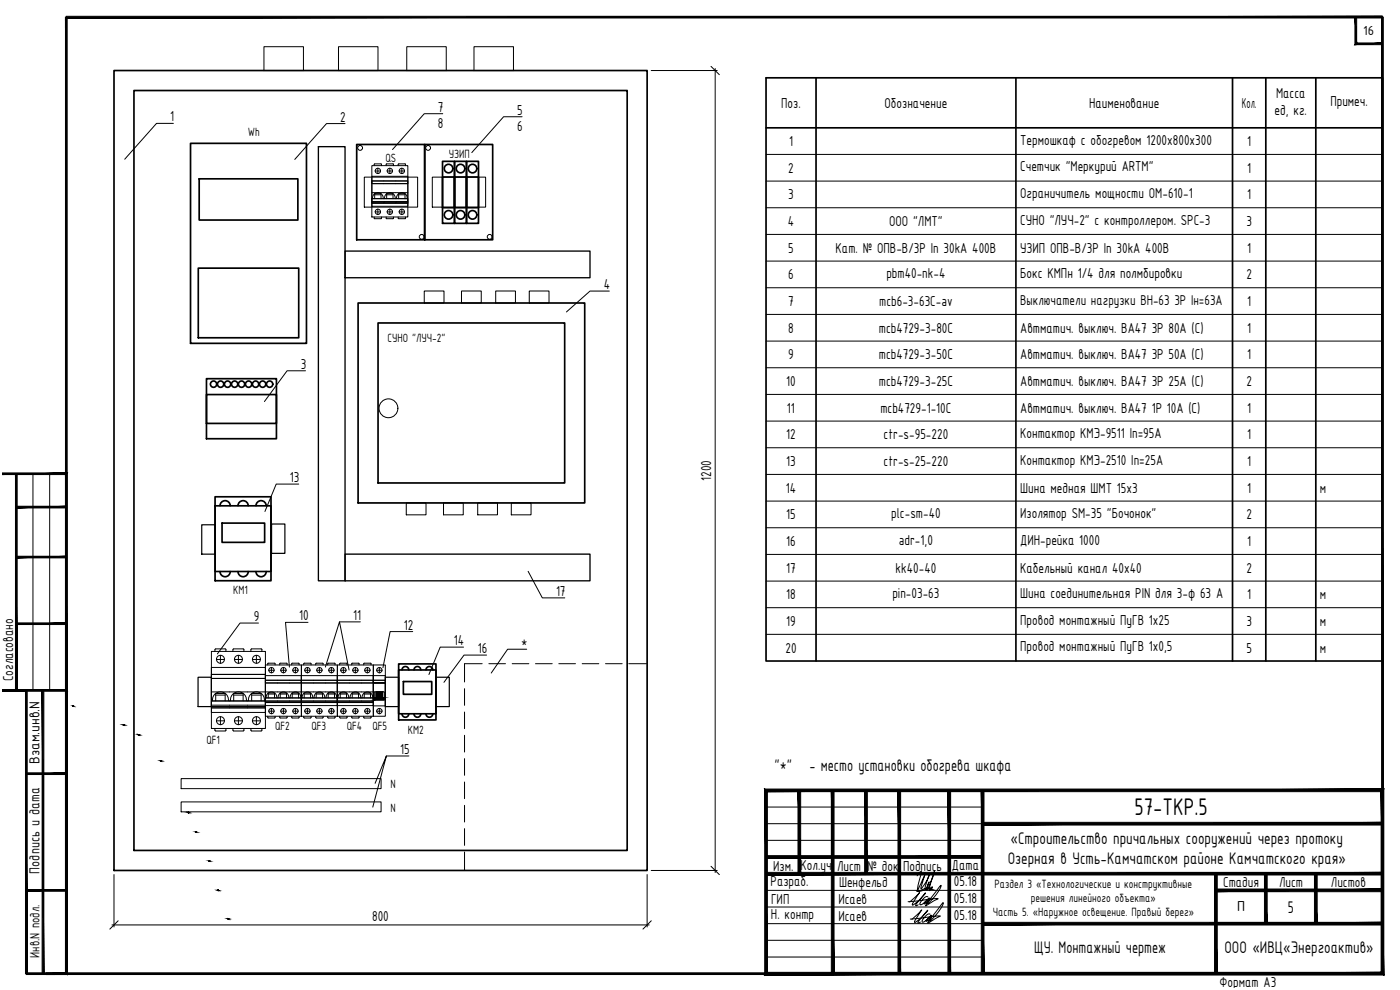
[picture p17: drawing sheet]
<svg xmlns="http://www.w3.org/2000/svg" width="420mm" height="297mm" viewBox="0 0 420 297" stroke-linecap="round" stroke-linejoin="round" font-family="sans-serif">
<defs><g id="words">
<text font-size="7.8" x="340.5" y="244.7">57-ТКР.5</text>
<g font-size="5.4">
<text x="232.4" y="231.2">&quot;*&quot;</text>
<text x="242.9" y="231.2">- место установки обогрева шкафа</text>
<text x="303.3" y="253.3">«Строительство причальных сооружений через протоку</text>
<text x="302.4" y="259.2">Озерная в Усть-Камчатском районе Камчатского края»</text>
<text x="386.5" y="273.9">5</text>
<text x="310.3" y="285.9">ЩУ. Монтажный чертеж</text>
<text x="367.5" y="285.9">ООО «ИВЦ«Энергоактив»</text>
</g>
<g font-size="4.7">
<text x="383" y="29.5">Масса</text>
<text x="131.4" y="33.5">7</text>
<text x="155.2" y="34.4">5</text>
<text x="234.4" y="32.3">Поз.</text>
<text x="265.5" y="32.3">Обозначение</text>
<text x="326.8" y="32.3">Наименование</text>
<text x="372.6" y="32.3">Кол.</text>
<text x="382.5" y="34.5">ед, кг.</text>
<text x="399.3" y="31.9">Примеч.</text>
<text x="51.1" y="36.4">1</text>
<text x="102.1" y="36.5">2</text>
<text x="131.4" y="38.5">8</text>
<text x="155.2" y="39.4">6</text>
<text x="236.8" y="43.8">1</text>
<text x="306.2" y="43.4">Термошкаф с обогревом 1200х800х300</text>
<text x="374.3" y="43.8">1</text>
<text x="236.5" y="51.8">2</text>
<text x="306.2" y="51.4">Счетчик &quot;Меркурий ARTM&quot;</text>
<text x="374.3" y="51.8">1</text>
<text x="236.5" y="59.8">3</text>
<text x="306.2" y="59.4">Ограничитель мощности ОМ-610-1</text>
<text x="374.3" y="59.8">1</text>
<text x="236.4" y="67.8">4</text>
<text x="266.9" y="67.8">ООО &quot;ЛМТ&quot;</text>
<text x="306.2" y="67.4">СУНО &quot;ЛУЧ-2&quot; с контроллером. SPC-3</text>
<text x="374" y="67.8">3</text>
<text x="236.5" y="75.8">5</text>
<text x="250.8" y="75.8">Кат. № ОПВ-В/3Р In 30kA 400B</text>
<text x="306.2" y="75.8">УЗИП ОПВ-В/3Р In 30kA 400B</text>
<text x="374.3" y="75.8">1</text>
<text x="236.5" y="83.8">6</text>
<text x="266" y="83.4">pbm40-nk-4</text>
<text x="306.2" y="83.4">Бокс КМПн 1/4 для полмбировки</text>
<text x="374" y="83.8">2</text>
<text x="181.2" y="86.7">4</text>
<text x="236.5" y="91.8">7</text>
<text x="263.8" y="91.8">mcb6-3-63C-av</text>
<text x="374.3" y="91.8">1</text>
<text x="236.5" y="99.8">8</text>
<text x="263.7" y="99.8">mcb4729-3-80C</text>
<text x="306.2" y="99.8">Автматич. выключ. ВА47 3P 80A (C)</text>
<text x="374.3" y="99.8">1</text>
<text x="236.5" y="107.8">9</text>
<text x="263.7" y="107.8">mcb4729-3-50C</text>
<text x="306.2" y="107.8">Автматич. выключ. ВА47 3P 50A (C)</text>
<text x="374.3" y="107.8">1</text>
<text x="90.3" y="110.6">3</text>
<text x="236" y="115.8">10</text>
<text x="263.7" y="115.8">mcb4729-3-25C</text>
<text x="306.2" y="115.8">Автматич. выключ. ВА47 3P 25A (C)</text>
<text x="374" y="115.8">2</text>
<text x="236.2" y="123.8">11</text>
<text x="264.2" y="123.8">mcb4729-1-10C</text>
<text x="306.2" y="123.8">Автматич. выключ. ВА47 1P 10A (C)</text>
<text x="374.3" y="123.8">1</text>
<text x="236" y="131.8">12</text>
<text x="265.2" y="131.8">ctr-s-95-220</text>
<text x="306.2" y="131.4">Контактор КМЭ-9511 In=95А</text>
<text x="374.3" y="131.8">1</text>
<text x="236" y="139.8">13</text>
<text x="265.2" y="139.8">ctr-s-25-220</text>
<text x="306.2" y="139.4">Контактор КМЭ-2510 In=25А</text>
<text x="374.3" y="139.8">1</text>
<text x="87" y="144.6">13</text>
<text x="213.4" y="144.3" transform="rotate(-90 213.4 144.3)">1200</text>
<text x="235.8" y="147.8">14</text>
<text x="306.2" y="147.8">Шина медная ШМТ 15х3</text>
<text x="374.3" y="147.8">1</text>
<text x="396.1" y="147.8">м</text>
<text x="236" y="155.9">15</text>
<text x="267.4" y="155.4">plc-sm-40</text>
<text x="306.2" y="155.4">Изолятор SM-35 &quot;Бочонок&quot;</text>
<text x="374" y="155.9">2</text>
<text x="236" y="163.8">16</text>
<text x="269.8" y="163.5">adr-1,0</text>
<text x="306.2" y="163.4">ДИН-рейка 1000</text>
<text x="374.3" y="163.8">1</text>
<text x="236" y="171.8">17</text>
<text x="268.8" y="171.8">kk40-40</text>
<text x="306.2" y="171.8">Кабельный канал 40x40</text>
<text x="374" y="171.8">2</text>
<text x="166.9" y="178.8">17</text>
<text x="236" y="179.8">18</text>
<text x="267.8" y="179.4">pin-03-63</text>
<text x="306.2" y="179.4">Шина соединительная PIN для 3-ф 63 А</text>
<text x="374.3" y="179.8">1</text>
<text x="396.1" y="179.8">м</text>
<text x="106" y="186">11</text>
<text x="76.1" y="186.4">9</text>
<text x="89.8" y="186.1">10</text>
<text x="121.2" y="188.9">12</text>
<text x="236" y="187.8">19</text>
<text x="306.2" y="187.4">Провод монтажный ПуГВ 1х25</text>
<text x="374" y="187.8">3</text>
<text x="396.1" y="187.8">м</text>
<text x="136.2" y="193.6">14</text>
<text x="143.4" y="196">16</text>
<text x="156.4" y="194.2">*</text>
<text x="235.7" y="195.8">20</text>
<text x="306.2" y="195.4">Провод монтажный ПуГВ 1х0,5</text>
<text x="374" y="195.8">5</text>
<text x="396.1" y="195.8">м</text>
<text x="3.9" y="204.4" transform="rotate(-90 3.9 204.4)">Согласовано</text>
<text x="120.1" y="226.2">15</text>
<text x="11.9" y="229.3" transform="rotate(-90 11.9 229.3)">Взам.инв.N</text>
<text x="11.9" y="262.1" transform="rotate(-90 11.9 262.1)">Подпись и дата</text>
<text x="232" y="261.2">Изм.</text>
<text x="240.3" y="261.2">Кол.уч</text>
<text x="251.2" y="261.2">Лист</text>
<text x="260.4" y="261.2">№ док Подпись</text>
<text x="285.7" y="261">Дата</text>
<text x="231.3" y="266">Разраб.</text>
<text x="251.8" y="266.1">Шенфельд</text>
<text x="286.3" y="266">05.18</text>
<text x="367.1" y="266.2">Стадия</text>
<text x="383.9" y="266.2">Лист</text>
<text x="399.4" y="266.2">Листов</text>
<text x="231.4" y="275.8">Н. контр</text>
<text x="231.4" y="271.2">ГИП</text>
<text x="251.6" y="271.2">Исаев</text>
<text x="286.3" y="271">05.18</text>
<text x="286.3" y="276">05.18</text>
<text x="371.3" y="273.5">П</text>
<text x="111.7" y="276.3">800</text>
<text x="251.6" y="276.2">Исаев</text>
<text x="366" y="296.1">Формат А3</text>
</g>
<text font-size="4.6" x="306.2" y="91.4">Выключатели нагрузки ВН-63 3P Iн=63А</text>
<text font-size="4.3" x="11.9" y="287.4" transform="rotate(-90 11.9 287.4)">Инв.N подл.</text>
<text font-size="4.2" x="409.1" y="10.6">16</text>
<g font-size="3.9">
<text x="74.4" y="40.9">Wh</text>
<text x="134.7" y="47.5">УЗИП</text>
<text x="115.7" y="48.5">QS</text>
<text x="116.3" y="102.6">СУНО &quot;ЛУЧ-2&quot;</text>
<text x="70" y="178.2">KM1</text>
<text x="82.6" y="219.1">QF2</text>
<text x="93.4" y="219.1">QF3</text>
<text x="104.1" y="219.1">QF4</text>
<text x="111.8" y="218.9">QF5</text>
<text x="122.4" y="220.2">KM2</text>
<text x="62" y="223.1">QF1</text>
<text x="117.2" y="236.5">N</text>
<text x="117.2" y="243.5">N</text>
<text x="298.5" y="266.4">Раздел 3 «Технологические и конструктивные</text>
<text x="297.9" y="274.7">Часть 5. «Наружное освещение. Правый берег»</text>
<text x="309.4" y="270.6">решения линейного объекта»</text>
</g>
<g font-size=".5">
<text x="22" y="212.1" transform="rotate(22 22 212.1)">-2.00</text>
<text x="37.2" y="217.7" transform="rotate(22 37.2 217.7)">-2.60</text>
<text x="41.7" y="220.6" transform="rotate(22 41.7 220.6)">-3.10</text>
<text x="48.3" y="228.5" transform="rotate(22 48.3 228.5)">-3.30</text>
<text x="56.6" y="244" transform="rotate(22 56.6 244)">-3.50</text>
<text x="59" y="249.8" transform="rotate(22 59 249.8)">-3.90</text>
<text x="62.9" y="258.6" transform="rotate(22 62.9 258.6)">-3.60</text>
<text x="65.5" y="267.3" transform="rotate(22 65.5 267.3)">-3.70</text>
<text x="68.5" y="275.8" transform="rotate(22 68.5 275.8)">-3.20</text>
</g>
</g></defs>
<g fill="none" stroke="#000" stroke-width=".3">
<circle cx="22" cy="211.9" r=".05"/>
<circle cx="37.1" cy="217.5" r=".05"/>
<circle cx="41.7" cy="220.4" r=".05"/>
<circle cx="48.3" cy="228.3" r=".05"/>
<circle cx="56.6" cy="243.8" r=".05"/>
<circle cx="58.9" cy="249.6" r=".05"/>
<circle cx="62.9" cy="258.4" r=".05"/>
<circle cx="65.5" cy="267.1" r=".05"/>
<circle cx="68.5" cy="275.6" r=".05"/>
</g>
<g fill="none" stroke="#000" stroke-width=".51">
<path d="M34.2 21.2h160v240h-160zM40.2 27.2h148v228h-148zM57.2 43h34.8v60h-34.8zM59.8 53.7h29.6v12.3h-29.6zM107 43.3h20.5v28.6h-20.5zM127.5 43.3h20.4v28.6h-20.4zM132.8 48.4h3.6v18.6h-3.6zM132.8 53.1h3.6v9.2h-3.6zM136.4 48.4h3.6v18.6h-3.6zM136.4 53.1h3.6v9.2h-3.6zM140 48.4h3.6v18.6h-3.6zM140 53.1h3.6v9.2h-3.6z"/>
<path d="M59.5 80.5h30.1v20.8h-30.1zM107.5 90.9h68v60h-68zM113.5 96.9h56v48h-56zM62 113.6h21v18h-21zM62 118.4h21v8.6h-21zM64.5 149.1h16.8v25.1h-16.8zM64.5 151.8h16.8v19.7h-16.8zM66 151.7a1.53 1.53 0 0 1 1.6-1.5 1.53 1.53 0 0 1 1.5 1.5M66.6 157h12.8v5.7h-12.8zM71.4 151.7a1.53 1.53 0 0 1 1.6-1.5 1.53 1.53 0 0 1 1.5 1.5M76.8 151.7a1.53 1.53 0 0 1 1.6-1.5 1.53 1.53 0 0 1 1.5 1.5M66 171.5a1.53 1.53 0 0 0 1.6 1.5 1.53 1.53 0 0 0 1.5-1.5"/>
<path d="M71.4 171.5a1.53 1.53 0 0 0 1.6 1.5 1.53 1.53 0 0 0 1.5-1.5M76.8 171.5a1.53 1.53 0 0 0 1.6 1.5 1.53 1.53 0 0 0 1.5-1.5M119.6 199.2h11.2v16.8h-11.2zM119.6 201h11.2v13.2h-11.2zM120.6 214.2a1.03 1.03 0 0 0 1.1 1 1.03 1.03 0 0 0 1-1M120.6 201a1.03 1.03 0 0 1 1.1-1 1.03 1.03 0 0 1 1 1M121.1 204.5h8.5v3.8h-8.5zM124.2 201a1.03 1.03 0 0 1 1.1-1 1.03 1.03 0 0 1 1 1M124.2 214.2a1.03 1.03 0 0 0 1.1 1 1.03 1.03 0 0 0 1-1M127.8 214.2a1.03 1.03 0 0 0 1.1 1 1.03 1.03 0 0 0 1-1M127.8 201a1.03 1.03 0 0 1 1.1-1 1.03 1.03 0 0 1 1 1"/>
<circle cx="134.6" cy="50.6" r="1.28"/>
<circle cx="138.2" cy="50.6" r="1.28"/>
<circle cx="141.8" cy="50.6" r="1.28"/>
<circle cx="134.6" cy="64.5" r="1.28"/>
<circle cx="138.2" cy="64.5" r="1.28"/>
<circle cx="141.8" cy="64.5" r="1.28"/>
<circle cx="64.1" cy="115.3" r=".94"/>
<circle cx="66.2" cy="115.3" r=".94"/>
<circle cx="68.3" cy="115.3" r=".94"/>
<circle cx="70.4" cy="115.3" r=".94"/>
<circle cx="72.5" cy="115.3" r=".94"/>
<circle cx="74.6" cy="115.3" r=".94"/>
<circle cx="76.7" cy="115.3" r=".94"/>
<circle cx="78.8" cy="115.3" r=".94"/>
<circle cx="80.9" cy="115.3" r=".94"/>
</g>
<!-- layer: Device -->
<g fill="none" stroke="#000" stroke-width=".3">
<path d="M111.6 52.9h10.8v9h-10.8zM111.6 54.3h10.8v.8h-10.8zM111.6 49.7h10.8v15.4h-10.8zM111.6 54.3h10.8M111.6 55.1h10.8M112.6 51.3h1.6M113.4 50.5v1.6M116.2 51.3h1.6M117 50.5v1.6M119.8 51.3h1.6M120.6 50.5v1.6M112.6 63.6h1.6"/>
<path d="M112.6 63.6a.79 .79 0 0 0 .8 .7 .79 .79 0 0 0 .8-.7M112.6 63.6a.79 .79 0 0 1 .8-.8 .79 .79 0 0 1 .8 .8M113.4 62.8v1.5M116.2 63.6h1.6M116.2 63.6a.79 .79 0 0 0 .8 .7 .79 .79 0 0 0 .8-.7M116.2 63.6a.79 .79 0 0 1 .8-.8 .79 .79 0 0 1 .8 .8M117 62.8v1.5M119.8 63.6h1.6M119.8 63.6a.79 .79 0 0 0 .8 .7 .79 .79 0 0 0 .8-.7M119.8 63.6a.79 .79 0 0 1 .8-.8 .79 .79 0 0 1 .8 .8M120.6 62.8v1.5M63.4 195.5h16.3v23.1h-16.3z"/>
<path d="M64.9 197.9h2.5M66.2 196.6v2.4M70.3 197.9h2.5M71.6 196.6v2.4M75.7 197.9h2.5M76.9 196.6v2.4M79.7 199.5h10.8v15.4h-10.8zM90.5 199.5h10.7v15.4h-10.7zM101.2 199.5h10.8v15.4h-10.8zM112 199.5h3.6v15.4h-3.6zM63.4 200.3h16.3v13.5h-16.3zM63.4 202.4h16.3v1.2h-16.3z"/>
<path d="M63.4 202.4h16.3M63.4 203.6h16.3M64.9 216.3h2.5M66.2 215.1v2.3M70.3 216.3h2.5M71.6 215.1v2.3M75.7 216.3h2.5M76.9 215.1v2.3M79.7 202.7h10.8v9h-10.8zM79.7 204.1h10.8v.8h-10.8zM79.7 204.9h35.9h-3.6v-.8h3.6v.8M79.7 204.1h35.9"/>
<path d="M80.7 201.1h1.5M80.7 213.4h1.5M80.7 201.1a.79 .79 0 0 0 .8 .8 .79 .79 0 0 0 .8-.8M80.7 213.3a.79 .79 0 0 0 .8 .8 .79 .79 0 0 0 .8-.8M80.7 201.1a.79 .79 0 0 1 .8-.8 .79 .79 0 0 1 .8 .8M80.7 213.3a.79 .79 0 0 1 .8-.7 .79 .79 0 0 1 .8 .7M81.5 200.3v1.6M81.5 212.6v1.6M84.3 201.1h1.6M84.3 213.4h1.6M84.3 201.1a.79 .79 0 0 0 .8 .8 .79 .79 0 0 0 .8-.8M84.3 213.3a.79 .79 0 0 0 .8 .8 .79 .79 0 0 0 .8-.8"/>
<path d="M84.3 201.1a.79 .79 0 0 1 .8-.8 .79 .79 0 0 1 .8 .8M84.3 213.3a.79 .79 0 0 1 .8-.7 .79 .79 0 0 1 .8 .7M85.1 200.3v1.6M85.1 212.6v1.6M87.8 201.1h1.7M87.8 213.4h1.7M87.9 201.1a.79 .79 0 0 0 .8 .8 .79 .79 0 0 0 .8-.8M87.9 213.3a.79 .79 0 0 0 .8 .8 .79 .79 0 0 0 .8-.8M87.9 201.1a.79 .79 0 0 1 .8-.8 .79 .79 0 0 1 .8 .8M87.9 213.3a.79 .79 0 0 1 .8-.7 .79 .79 0 0 1 .8 .7M88.7 200.3v1.6M88.7 212.6v1.6"/>
<path d="M90.5 202.7h10.7v9h-10.7zM90.5 204.1h10.7v.8h-10.7zM91.4 201.1h1.7M91.4 213.4h1.7M91.5 201.1a.79 .79 0 0 0 .8 .8 .79 .79 0 0 0 .8-.8M91.5 213.3a.79 .79 0 0 0 .8 .8 .79 .79 0 0 0 .8-.8M91.5 201.1a.79 .79 0 0 1 .8-.8 .79 .79 0 0 1 .8 .8M91.5 213.3a.79 .79 0 0 1 .8-.7 .79 .79 0 0 1 .8 .7M92.3 200.3v1.6M92.3 212.6v1.6M95 201.1h1.7M95 213.4h1.7"/>
<path d="M95.1 201.1a.79 .79 0 0 0 .8 .8 .79 .79 0 0 0 .8-.8M95.1 213.3a.79 .79 0 0 0 .8 .8 .79 .79 0 0 0 .8-.8M95.1 201.1a.79 .79 0 0 1 .8-.8 .79 .79 0 0 1 .8 .8M95.1 213.3a.79 .79 0 0 1 .8-.7 .79 .79 0 0 1 .8 .7M95.8 200.3v1.6M95.8 212.6v1.6M98.6 201.1h1.7M98.6 213.4h1.7M98.7 201.1a.79 .79 0 0 0 .8 .8 .79 .79 0 0 0 .8-.8M98.7 213.3a.79 .79 0 0 0 .8 .8 .79 .79 0 0 0 .8-.8M98.7 201.1a.79 .79 0 0 1 .8-.8 .79 .79 0 0 1 .8 .8M98.7 213.3a.79 .79 0 0 1 .8-.7 .79 .79 0 0 1 .8 .7"/>
<path d="M99.4 200.3v1.6M99.4 212.6v1.6M101.2 202.7h10.8v9h-10.8zM101.2 204.1h10.8v.8h-10.8zM102.2 201.1h1.7M102.2 213.4h1.7M102.3 201.1a.79 .79 0 0 0 .8 .8 .79 .79 0 0 0 .8-.8M102.3 213.3a.79 .79 0 0 0 .8 .8 .79 .79 0 0 0 .8-.8M102.3 201.1a.79 .79 0 0 1 .8-.8 .79 .79 0 0 1 .8 .8M102.3 213.3a.79 .79 0 0 1 .8-.7 .79 .79 0 0 1 .8 .7M103 200.3v1.6M103 212.6v1.6"/>
<path d="M105.9 201.1a.79 .79 0 0 0 .8 .8 .79 .79 0 0 0 .7-.8M105.9 213.3a.79 .79 0 0 0 .8 .8 .79 .79 0 0 0 .7-.8M105.9 201.1h1.5M105.9 213.4h1.5M105.9 201.1a.79 .79 0 0 1 .8-.8 .79 .79 0 0 1 .7 .8M105.9 213.3a.79 .79 0 0 1 .8-.7 .79 .79 0 0 1 .7 .7M106.6 200.3v1.6M106.6 212.6v1.6M109.5 201.1a.79 .79 0 0 0 .8 .8 .79 .79 0 0 0 .7-.8M109.5 213.3a.79 .79 0 0 0 .8 .8 .79 .79 0 0 0 .7-.8M109.5 201.1h1.5M109.5 213.4h1.5"/>
<path d="M109.5 201.1a.79 .79 0 0 1 .8-.8 .79 .79 0 0 1 .7 .8M109.5 213.3a.79 .79 0 0 1 .8-.7 .79 .79 0 0 1 .7 .7M110.2 200.3v1.6M110.2 212.6v1.6M112 202.7h3.6v9.1h-3.6M112.3 207.6h3v2.4h-3zM112.3 209.4h3v.6h-3M112.8 207.6h2v1.8h-2zM113 201.1h1.6M113 213.4h1.6M113.1 213.3a.79 .79 0 0 1 .8-.7 .79 .79 0 0 1 .7 .7M113.1 201.1a.79 .79 0 0 1 .8-.8 .79 .79 0 0 1 .7 .8"/>
<path d="M113.1 201.1a.79 .79 0 0 0 .8 .8 .79 .79 0 0 0 .7-.8M113.1 213.3a.79 .79 0 0 0 .8 .8 .79 .79 0 0 0 .7-.8M113.8 200.3v1.6M113.8 212.6v1.6"/>
<circle cx="113.4" cy="51.3" r=".79"/>
<circle cx="117" cy="51.3" r=".79"/>
<circle cx="120.6" cy="51.3" r=".79"/>
<circle cx="66.2" cy="197.8" r="1.2"/>
<circle cx="71.6" cy="197.8" r="1.2"/>
<circle cx="77" cy="197.8" r="1.2"/>
<circle cx="66.2" cy="216.2" r="1.2"/>
<circle cx="71.6" cy="216.2" r="1.2"/>
<circle cx="77" cy="216.2" r="1.2"/>
</g>
<g fill="none" stroke="#000" stroke-width=".3">
<path d="M79.2 14h11.9v7.2h-11.9zM101.6 14h11.8v7.2h-11.8zM122.1 14h11.8v7.2h-11.8zM142.2 14h11.9v7.2h-11.9zM109.3 53.1h16v9h-16zM111.6 57.8h10.8M111.6 59.6h10.8v1.4h-10.8zM111.6 59.6h10.8M111.8 59.6a1.6 1.6 0 0 1 1.6-1.8 1.6 1.6 0 0 1 1.6 1.8M112.3 49.7l.2-.5h1.9l.1 .5M112.4 59.6v-1.5h1.9v1.5M112.4 58.4h1.9"/>
<path d="M115.4 59.6a1.6 1.6 0 0 1 1.6-1.8 1.6 1.6 0 0 1 1.6 1.8M115.9 49.7l.2-.5h1.9l.1 .5M116 59.6v-1.5h1.9v1.5M116 58.4h1.9M119 59.6a1.6 1.6 0 0 1 1.6-1.8 1.6 1.6 0 0 1 1.6 1.8M119.5 49.7l.2-.5h1.9l.1 .5M119.6 59.6v-1.5h1.9v1.5M119.6 58.4h1.9M129.7 53.1h16v9h-16zM111.6 60.7h10.8M111.6 61h10.8M111.6 60.5h10.8"/>
<path d="M112.3 65.1v.4M112.3 65.5l.2 .1h1.8l.2-.1M114.5 65.1v.4M115.9 65.1v.4M115.9 65.5l.2 .1h1.8l.2-.1M118.1 65.1v.4M119.5 65.1v.4M119.5 65.5l.2 .1h1.8l.2-.1M121.7 65.1v.4M127.3 87.3h6v3.6h-6zM138.5 87.3h5.9v3.6h-5.9zM148.8 87.3h5.9v3.6h-5.9z"/>
<path d="M158.8 87.3h6v3.6h-6zM121.9 150.9h6v3.6h-6zM133.1 150.9h5.9v3.6h-5.9zM143.4 150.9h5.9v3.6h-5.9zM153.4 150.9h6v3.6h-6zM64.5 195.5v-.7l.2-.1h3l.1 .8M69.9 195.5v-.7l.2-.1h3l.1 .8M78.4 194.7h-2.9l-.2 .8M78.4 194.7l.2 .1v.7M80.4 199.5l.1-.5h2l.1 .5M84 199.5l.1-.5h2l.1 .5M87.6 199.5l.1-.5h2l.1 .5"/>
<path d="M91.2 199.5l.1-.5h2l.1 .5M94.7 199.5l.2-.5h2l.1 .5M98.3 199.5l.2-.5h2v.5M101.9 199.5l.2-.5h2v.5M105.6 199.5l.1-.5h2v.5M109.2 199.5l.1-.5h2v.5M144.7 199.1h-5.3v5.5M146.7 199.1h5M153.7 199.1h5M160.7 199.1h5M167.7 199.1h5M174.7 199.1h5"/>
<path d="M181.7 199.1h5M188.7 199.1h5.3M63.4 210.3h16.3v2.1h-16.3zM63.4 212h16.3M63.4 212.4h16.3M63.4 211.6h16.3M63.4 207.6h48.6M63.8 210.3a2.4 2.4 0 0 1 2.4-2.7 2.4 2.4 0 0 1 2.3 2.7M64.5 218.6l.2 .7h2.9l.2-.1v-.6M64.7 210.3v-2.2h2.9v2.2M64.7 208.6h2.9M69.2 210.3a2.4 2.4 0 0 1 2.4-2.7 2.4 2.4 0 0 1 2.3 2.7"/>
<path d="M69.9 218.6l.2 .7h2.9l.2-.1v-.6M70.1 210.3v-2.2h2.9v2.2M70.1 208.6h2.9M74.6 210.3a2.4 2.4 0 0 1 2.4-2.7 2.4 2.4 0 0 1 2.3 2.7M75.3 218.6l.2 .7h2.9M75.5 210.3v-2.2h2.9v2.2M75.5 208.6h2.9M78.6 218.6v.6l-.2 .1M79.7 209.4h10.8v1.4h-10.8zM79.7 209.4h32.3M79.7 210.5h32.3M79.7 210.8h32.3"/>
<path d="M79.9 209.4a1.6 1.6 0 0 1 1.6-1.8 1.6 1.6 0 0 1 1.6 1.8M80.4 214.9l.1 .5h1.9l.2-.5M80.5 209.4v-1.5h1.9v1.5M80.5 208.2h1.9M83.5 209.4a1.6 1.6 0 0 1 1.6-1.8 1.6 1.6 0 0 1 1.6 1.8M84 214.9l.1 .5h1.9l.2-.5M84.1 209.4v-1.5h1.9v1.5M84.1 208.2h1.9M87.1 209.4a1.6 1.6 0 0 1 1.6-1.8 1.6 1.6 0 0 1 1.5 1.8M87.6 214.9v.5h2l.2-.5M87.7 209.4v-1.5h1.9v1.5M87.7 208.2h1.9"/>
<path d="M90.5 209.4h10.7v1.4h-10.7zM90.7 209.4a1.6 1.6 0 0 1 1.6-1.8 1.6 1.6 0 0 1 1.5 1.8M91.2 214.9l.1 .5h1.9l.2-.5M91.3 209.4v-1.5h1.9v1.5M91.3 208.2h1.9M94.3 209.4a1.6 1.6 0 0 1 1.6-1.8 1.6 1.6 0 0 1 1.5 1.8M94.7 214.9l.2 .5h1.9l.2-.5M94.9 209.4v-1.5h1.9v1.5M94.9 208.2h1.9M97.9 209.4a1.6 1.6 0 0 1 1.6-1.8 1.6 1.6 0 0 1 1.5 1.8M98.3 214.9l.2 .5h1.9l.1-.5M98.5 209.4v-1.5h1.9v1.5"/>
<path d="M98.5 208.2h1.9M101.2 209.4h10.8v1.4h-10.8zM101.5 209.4a1.6 1.6 0 0 1 1.6-1.8 1.6 1.6 0 0 1 1.5 1.8M101.9 214.9l.2 .5h1.9l.1-.5M102.1 209.4v-1.5h1.9v1.5M102.1 208.2h1.9M105.1 209.4a1.6 1.6 0 0 1 1.6-1.8 1.6 1.6 0 0 1 1.5 1.8M105.6 214.9l.1 .5h1.9l.1-.5M105.7 209.4v-1.5h1.9v1.5M105.7 208.2h1.9M108.7 209.4a1.6 1.6 0 0 1 1.6-1.8 1.6 1.6 0 0 1 1.5 1.8M109.2 214.9l.1 .5h1.9l.1-.5"/>
<path d="M109.3 209.4v-1.5h1.9v1.5M109.3 208.2h1.9M112 210.3h-48.6M139.4 206.6v5M139.4 213.6v5M54.4 233.6h60v3h-60zM139.4 220.6v5M139.4 227.6v5M139.4 234.6v5M54.4 240.6h60v3h-60zM139.4 241.6v5M139.4 248.6v5"/>
<path d="M139.4 255.6v5.5"/>
<circle cx="108.1" cy="44.4" r=".73"/>
<circle cx="128.5" cy="44.4" r=".73"/>
<circle cx="126.6" cy="71.1" r=".73"/>
<circle cx="147" cy="71.1" r=".73"/>
<circle cx="116.6" cy="122.5" r="2.83"/>
</g>
<!-- layer: Device -->
<g fill="#000" stroke="#000" stroke-width=".3">
<path d="M112.3 209.4v.6l3-.6zM112.3 210l3-.6v.6z"/>
<path d="M112.8 207.6v1.8l2-1.8zM112.8 209.4l2-1.8v1.8z"/>
</g>
<path d="M60.5 157.5h4v8.8h-4zM81.5 157.2h4v8.8h-4zM59.4 203.2h4v8.8h-4zM115.6 203.2h4v8.8h-4zM130.8 203.2h4v8.8h-4z" fill="none" stroke="#000" stroke-width=".36"/>
<g fill="#fff" stroke="#fff" stroke-width=".3">
<path d="M99.8 33.2v3.6l6.3-3.6zM99.8 36.8l6.3-3.6v3.6z"/>
<path d="M180.8 83.4v3.6l2.7-3.6zM183.5 83.4v3.6h-2.7z"/>
<path d="M48.5 33.1v3.6l6.3-3.6zM48.5 36.7l6.3-3.6v3.6z"/>
<path d="M152.9 31.1v8.6l6.3-8.6zM159.2 31.1v8.6h-6.3z"/>
<path d="M129.1 30.2v8.6l6.3-8.6zM135.4 30.2v8.6h-6.3z"/>
<path d="M73.9 183v3.6l6.2-3.6zM73.9 186.6l6.2-3.6v3.6z"/>
<path d="M88.1 182.8v3.6l6.3-3.6zM88.1 186.4l6.3-3.6v3.6z"/>
<path d="M119.5 185.6v3.6l6.3-3.6zM119.5 189.2l6.3-3.6v3.6z"/>
<path d="M134.6 190.3v3.6l6.3-3.6zM134.6 193.9l6.3-3.6v3.6z"/>
<path d="M118.4 222.9v3.6l6.3-3.6zM118.4 226.5l6.3-3.6v3.6z"/>
<path d="M141.7 192.7v3.6l6.3-3.6zM141.7 196.3l6.3-3.6v3.6z"/>
<path d="M154.2 190.9v3.6l6.3-3.6zM154.2 194.5l6.3-3.6v3.6z"/>
<path d="M165.2 175.5v3.6l6.2-3.6zM165.2 179.1l6.2-3.6v3.6z"/>
<path d="M104.1 182.7v3.6l6.2-3.6zM104.1 186.3l6.2-3.6v3.6z"/>
<path d="M88 107.3v3.6l6.2-3.6zM88 110.9l6.2-3.6v3.6z"/>
<path d="M85.3 141.3v3.6l6.3-3.6zM85.3 144.9l6.3-3.6v3.6z"/>
</g>
<!-- layer: 0 -->
<g fill="none" stroke="#000" stroke-width=".3">
<path d="M213.4 19.9l2.5 2.5M52 37h-5l-9.6 10.8M103.6 37.1h-5.6l-9.5 10.7M132.9 34.1h-5.6l-9.5 10.8M156.7 35h-5.6l-9.5 10.8M182.9 87.3h-5.8l-7.1 6.3M91.7 111.3h-5.5l-6.8 9.2M89.6 145.2h-6.7l-3.4 8.3M158.5 171.4l4.3 8h6.7M77.6 186.9h-5.6l-6.8 9.3M92.4 186.7h-6.7l1.2 13.5M101.9 186.6h6.2"/>
<path d="M123.9 189.5h-6.8l-2.2 10.8M139.1 194.2h-7l-3.4 8.2M146 196.6h-6.7l-6.1 8.1M158.1 194.8h-5.8l-4.9 7.1M97.6 200.2l4.3-13.6 2.9 14.4M112.6 235l3.4-8.2-4.1 15.4M116 226.8h6.7M213.4 259.9l2.5 2.5M35.5 276.3l-2.5 2.5M195.5 276.3l-2.5 2.5"/>
</g>
<path d="M95.6 44h8v130.3h-8zM103.6 75.3h73.5v8h-73.5zM103.6 166.3h73.5v8h-73.5z" fill="none" stroke="#000" stroke-width=".4"/>
<path d="M195.4 21.2h19.9M214.6 20.6v241.2M33.6 277.5h161.2M34.2 262.4v15.7M194.2 262.4v15.7M195.4 261.2h19.9" fill="none" stroke="#000" stroke-width=".3"/>
<g fill="#000" stroke="#000" stroke-width=".3">
<path d="M19.6 5.1l.6 287v-287zM19.6 5.1l.6 287h-.6z"/>
<path d="M19.9 5.4h395v-.5zM19.9 4.9h395l-395 .5z"/>
<path d="M406.6 13.4h8.3v-.5zM406.6 13.4l.5-.5h7.8zM406.6 5.1v8.3l.5-.5zM406.6 5.1h.5v7.8z"/>
<path d="M4.9 151.9v.5l15-.5zM4.9 152.4l15-.5v.5z"/>
<path d="M4.9 166.9v.5l15-.5zM4.9 167.4l15-.5v.5z"/>
<path d="M4.9 186.9v.5l15-.5zM4.9 187.4l15-.5v.5z"/>
<path d="M.7 206.9v.5l18.9-.5zM.7 207.4l18.9-.5 .6 .5zM19.6 142.4v64.5l.6 .5zM19.6 142.4l.6-.5v65.5zM.7 142.4h18.9l.6-.5zM.7 141.9h19.5l-19.5 .5z"/>
<path d="M4.6 142.1v65h.6zM4.6 142.1h.6v65z"/>
<path d="M7.9 232.4h12v-.5zM7.9 231.9h12l-12 .5z"/>
<path d="M7.9 267.4h12v-.5zM7.9 266.9h12l-12 .5z"/>
<path d="M7.6 207.1v85h.6zM7.6 207.1h.6v85z"/>
<path d="M7.9 291.9v.5l11.7-.5zM7.9 292.4l11.7-.5 .6 .5zM19.6 207.1v84.8l.6 .5zM19.6 207.1h.6v85.3z"/>
<path d="M12.6 207.1v85h.6zM12.6 207.1h.6v85z"/>
<path d="M13.9 291.9v.5l401-.5zM13.9 292.4l401-.5v.5z"/>
<path d="M414.6 5.1v287h.5zM414.6 5.1h.5v287z"/>
</g>
<path d="M4.9 142.1v65M9.9 142.1v65M14.9 142.1v65M19.9 142.1h-15v10h15M4.9 167.1h15M4.9 187.1h15" fill="none" stroke="#000" stroke-width=".3"/>
<path d="M229.9 23.3h185v175h-185zM229.9 38.4h185M244.9 23.3v175M304.9 23.3v175M369.9 23.3v175M379.9 23.3v175M394.9 23.3v175" fill="none" stroke="#000" stroke-width=".51"/>
<g fill="none" stroke="#000" stroke-width=".3">
<path d="M229.9 46.3h185M229.9 54.3h185M229.9 62.3h185M229.9 70.3h185M229.9 78.3h185M229.9 86.3h185M229.9 94.3h185M229.9 102.3h185M229.9 110.3h185M229.9 118.3h185M229.9 126.3h185M229.9 134.3h185"/>
<path d="M229.9 142.3h185M229.9 150.3h185M229.9 158.3h185M229.9 166.3h185M229.9 174.3h185M229.9 182.3h185M229.9 190.3h185"/>
</g>
<g fill="#000" stroke="#000" stroke-width=".3">
<path d="M239.5 237.1l.8 25v-25zM239.5 237.1l.8 25h-.8z"/>
<path d="M249.5 237.1l.8 55v-55zM249.5 237.1l.8 55h-.8z"/>
<path d="M259.5 237.1l.8 25v-25zM259.5 237.1l.8 25h-.8z"/>
<path d="M269.5 237.1l.8 55v-55zM269.5 237.1l.8 55h-.8z"/>
<path d="M284.5 237.1l.8 55v-55zM284.5 237.1l.8 55h-.8z"/>
<path d="M294.5 237.1l.8 55v-55zM294.5 237.1l.8 55h-.8z"/>
<path d="M229.9 256.7v.8l65-.8zM229.9 257.5l65-.8v.8z"/>
<path d="M294.9 246.7v.8l120-.8zM294.9 247.5l120-.8v.8z"/>
<path d="M229.9 261.7v.8l185-.8zM229.9 262.5l185-.8v.8z"/>
<path d="M294.9 276.7v.8l120-.8zM294.9 277.5l120-.8v.8z"/>
<path d="M364.9 266.7v.8l50-.8zM364.9 267.5l50-.8v.8z"/>
<path d="M364.5 262.1l.8 30v-30zM364.5 262.1l.8 30h-.8z"/>
<path d="M379.5 262.1l.8 15v-15zM379.5 262.1l.8 15h-.8z"/>
<path d="M394.5 262.1l.8 15v-15zM394.5 262.1l.8 15h-.8z"/>
<path d="M229.5 292.5h185.8l-.8-.8zM229.5 292.5l.8-.8h184.2zM229.5 236.7v55.8l.8-.8zM229.5 236.7l.8 .8v54.2zM229.5 236.7l.8 .8 185-.8zM230.3 237.5l185-.8-.8 .8zM414.5 237.5l.8 55v-55.8zM414.5 237.5l.8 55-.8-.8z"/>
</g>
<path d="M229.9 242.1h65M229.9 247.1h65M229.9 252.1h65M229.9 267.1h65M229.9 272.1h65M229.9 277.1h65M275.2 262.8l.8-1 .5-.3-1 4.3-.1 1.4 2.3-5.3-1.2 4-.1 .8 1.6-2.2 .9-2.1-1.2 3.8 .1 .6 1.1-2.2-.6 1.3-.1 1.2 2.1-4.7 .1-1-1.4 4.5-.1 1.1 .1 .2 .2-.1 .6-1-1.1 .6-2.3 .7-1.4-.1h1l2.1-.8 2.3 .6M229.9 282.1h65M229.9 287.1h65" fill="none" stroke="#000" stroke-width=".3"/>
<!-- layer: FORMAT -->
<path d="M273 270.6l3-2.8-2.1 3.3-.1 .4h.3l1.7-1.4 2-2.2-3 3.8 .2 .1 .6-.3M273.7 275.8l2.9-2.8-2 3.2-.1 .5h.3l1.5-1.2 2.1-2.4-2.7 3.2-.2 .6 .7-.2M278.5 269.1l-.6-.1-.7 .5-1 1.2-.1 .7 .8-.2 2-1.8-1.6 1.8 1.6-1.2-.7 1.1 .7-.4 2.2-2.4 1-1.6 .3-1.1-3.9 4.9-.7 1.3 3.7-2.2-9 1M279.2 274.3l-.6-.1-.7 .5-1.1 1.4-.1 .5 .4 .1 .5-.3 2-1.8-1.7 1.8 1.7-1.1-.7 .9 .6-.2 2.3-2.6 .9-1.4 .4-1.1-3.9 4.8-.7 1.3 3.7-2.2-9 1" fill="none" stroke="#000" stroke-width=".3"/>
<use href="#words"/>
</svg>
